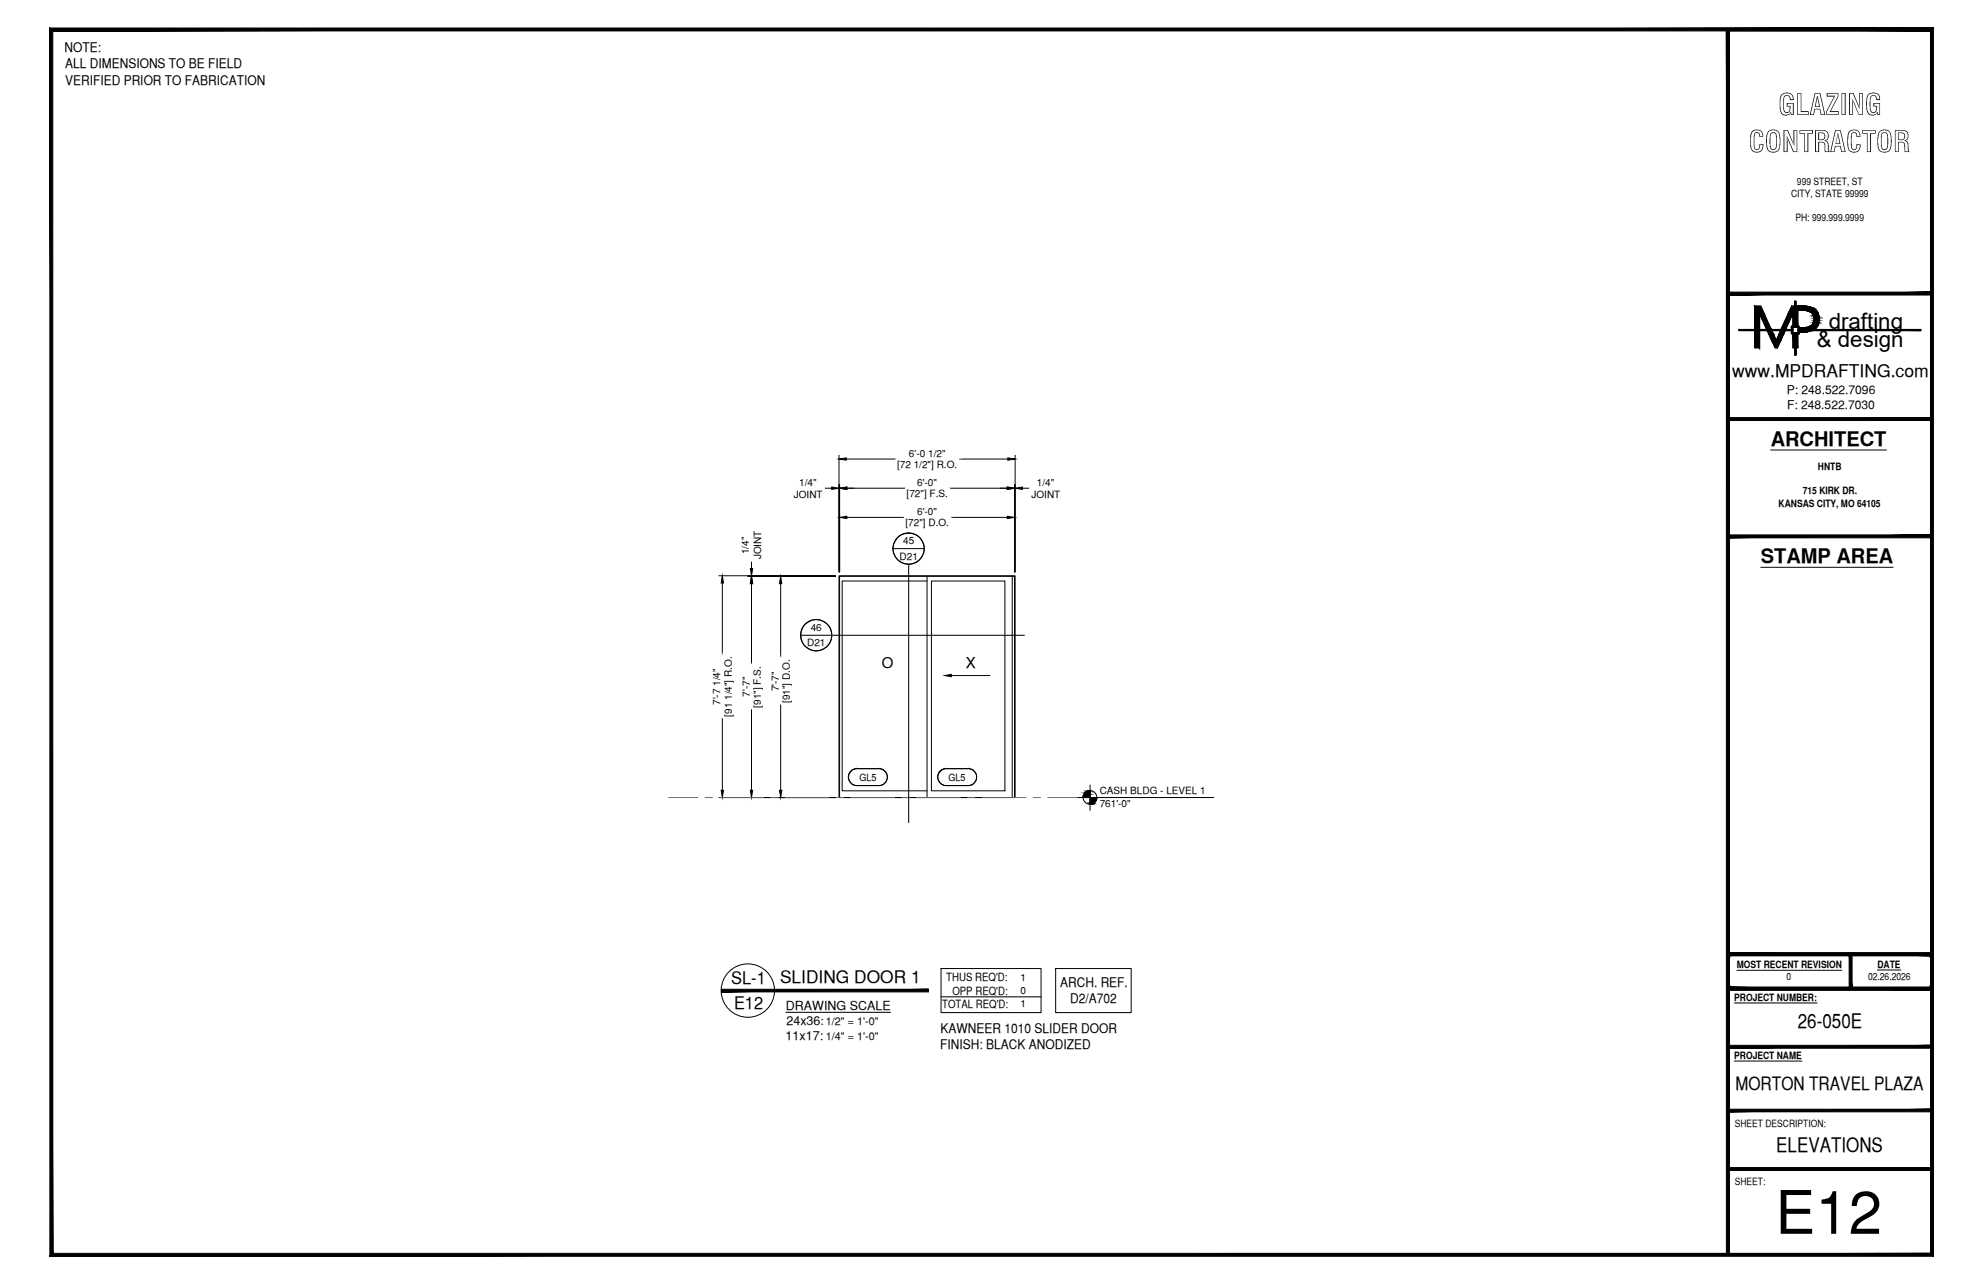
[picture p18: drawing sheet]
<svg xmlns="http://www.w3.org/2000/svg" width="432mm" height="279mm" viewBox="0 0 432 279" stroke-linecap="round" stroke-linejoin="round" font-family="sans-serif">
<defs><g id="words">
<text font-size="13.1" x="386.6" y="268.5">E12</text>
<g font-size="6.3">
<text x="387.2" y="25">GLAZING</text>
<text x="380.8" y="33.1">CONTRACTOR</text>
</g>
<g font-size="4.9">
<text x="398.2" y="71.5">drafting</text>
<text x="395.6" y="75.5">&amp; design</text>
</g>
<g font-size="4.4">
<text x="385.6" y="97">ARCHITECT</text>
<text x="383.4" y="122.5">STAMP AREA</text>
<text x="391.5" y="223.7">26-050E</text>
<text x="386.8" y="250.7">ELEVATIONS</text>
</g>
<text font-size="4" x="377.9" y="237.2">MORTON TRAVEL PLAZA</text>
<g font-size="3.8">
<text x="377.2" y="82">www.MPDRAFTING.com</text>
<text x="159.2" y="214.2">SL-1</text>
<text x="169.9" y="214">SLIDING DOOR 1</text>
<text x="159.8" y="219.5">E12</text>
</g>
<g font-size="3.3">
<text x="192" y="145.4">O</text>
<text x="210.3" y="145.4">X</text>
</g>
<g font-size="2.9">
<text x="14" y="11.2">NOTE:</text>
<text x="14.2" y="14.8">ALL DIMENSIONS TO BE FIELD</text>
<text x="14.2" y="18.4">VERIFIED PRIOR TO FABRICATION</text>
<text x="230.8" y="214.8">ARCH. REF.</text>
<text x="233" y="218.2">D2/A702</text>
<text x="204.8" y="224.8">KAWNEER 1010 SLIDER DOOR</text>
<text x="204.7" y="228.3">FINISH: BLACK ANODIZED</text>
</g>
<g font-size="2.7">
<text x="171.1" y="219.7">DRAWING SCALE</text>
<text x="171.1" y="226.3">11x17:</text>
<text x="171.3" y="223">24x36:</text>
</g>
<g font-size="2.6">
<text x="389.1" y="85.8">P: 248.522.7096</text>
<text x="389.1" y="89">F: 248.522.7030</text>
</g>
<g font-size="2.5">
<text x="206.1" y="213.6">THUS REQ'D:</text>
<text x="205.2" y="219.3">TOTAL REQ'D:</text>
<text x="207.4" y="216.5">OPP REQ'D:</text>
</g>
<g font-size="2.4">
<text x="179.8" y="223.1">1/2&quot; = 1'-0&quot;</text>
<text x="179.8" y="226.3">1/4&quot; = 1'-0&quot;</text>
</g>
<g font-size="2.2">
<text x="391.3" y="40.2">999 STREET, ST</text>
<text x="390" y="42.9">CITY, STATE 99999</text>
<text x="391" y="48.2">PH: 999.999.9999</text>
<text x="195.3" y="101.9">[72 1/2&quot;] R.O.</text>
<text x="197.9" y="99.4">6'-0 1/2&quot;</text>
<text x="174.1" y="105.7">1/4&quot;</text>
<text x="199.7" y="105.8">6'-0&quot;</text>
<text x="225.8" y="105.7">1/4&quot;</text>
<text x="392.6" y="107.6">715 KIRK DR.</text>
<text x="395.9" y="102.3">HNTB</text>
<text x="172.8" y="108.3">JOINT</text>
<text x="197.4" y="108.2">[72&quot;] F.S.</text>
<text x="199.7" y="112.1">6'-0&quot;</text>
<text x="224.6" y="108.3">JOINT</text>
<text x="387.3" y="110.2">KANSAS CITY, MO 64105</text>
<text x="196.7" y="118.4">45</text>
<text x="197.2" y="114.6">[72&quot;] D.O.</text>
<text x="163.1" y="120.6" transform="rotate(-90 163.1 120.6)">1/4&quot;</text>
<text x="165.7" y="121.7" transform="rotate(-90 165.7 121.7)">JOINT</text>
<text x="195.9" y="121.8">D21</text>
<text x="176.5" y="137.3">46</text>
<text x="175.8" y="140.6">D21</text>
<text x="156.8" y="153.4" transform="rotate(-90 156.8 153.4)">7'-7 1/4&quot;</text>
<text x="159.3" y="156" transform="rotate(-90 159.3 156)">[91 1/4&quot;] R.O.</text>
<text x="163.3" y="151.6" transform="rotate(-90 163.3 151.6)">7'-7&quot;</text>
<text x="165.7" y="154" transform="rotate(-90 165.7 154)">[91&quot;] F.S.</text>
<text x="169.6" y="150.4" transform="rotate(-90 169.6 150.4)">7'-7&quot;</text>
<text x="172" y="153" transform="rotate(-90 172 153)">[91&quot;] D.O.</text>
<text x="187.1" y="169.9">GL5</text>
<text x="206.6" y="169.9">GL5</text>
<text x="239.5" y="172.8">CASH BLDG - LEVEL 1</text>
<text x="239.5" y="175.5">761'-0&quot;</text>
<text x="222.2" y="213.4">1</text>
<text x="378.2" y="210.6">MOST RECENT REVISION</text>
<text x="389" y="213.3">0</text>
<text x="406.8" y="213.2">02.26.2026</text>
<text x="408.8" y="210.6">DATE</text>
<text x="222.2" y="216.3">0</text>
<text x="222.2" y="219.1">1</text>
<text x="377.6" y="217.8">PROJECT NUMBER:</text>
<text x="377.6" y="230.4">PROJECT NAME</text>
<text x="377.8" y="245.2">SHEET DESCRIPTION:</text>
<text x="377.8" y="257.9">SHEET:</text>
</g>
</g></defs>
<!-- layer: COMPONENTS -->
<path d="M182.8 125.4h38.1v48.1h-38.1zM201.9 126.4h-18.5v45.7h18.5M201.9 125.4v48.1M202.8 126.4h16v45.7h-16zM220.4 125.4v48.1" fill="none" stroke="#000" stroke-width=".22"/>
<!-- layer: TEXT -->
<path d="M205.7 147l1.4-.3v.6z" fill="#000" stroke="#000" stroke-width=".22"/>
<path d="M207.1 147h8.5" fill="none" stroke="#000" stroke-width=".22"/>
<!-- layer: ROUGH OPENING -->
<path d="M182.7 125.3h38.3v48.2h-38.3z" fill="none" stroke="#000" stroke-width=".22"/>
<!-- layer: DIM -->
<g fill="none" stroke="#000" stroke-width=".22">
<path d="M182.7 99.1v25.4M184.3 99.9h10.8M208.7 99.9h10.8M221 99.1v25.4M179.5 106.2h1.6M182.7 106.2h.1M182.8 105.4v19.1M184.4 106.2h12.8M184.4 112.6h12.5M206.6 106.2h12.7M206.9 112.6h12.4M220.9 105.4v19.1"/>
<path d="M220.9 106.2h.1M222.6 106.2h1.6M156.5 125.3h25.4M157.3 126.9v15.7M162.9 125.4h19M163.6 122.1v1.6M163.6 125.3v.1M163.6 127v17.8M170 127v16.3M157.3 156.2v15.8M163.6 154.2v17.8M170 153.2v18.8"/>
<path d="M156.5 173.5h25.4"/>
</g>
<g fill="#000" stroke="#000" stroke-width=".22">
<path d="M182.7 99.9l1.6-.3v.5zM219.5 99.6l1.5 .3-1.5 .2zM181.1 106l1.6 .2-1.6 .3zM182.8 106.2l1.6-.2v.5zM182.8 112.6l1.6-.3v.5zM219.3 106l1.6 .2-1.6 .3zM219.3 112.3l1.6 .3-1.6 .2zM221 106.2l1.6-.2v.5zM157.3 125.3l.2 1.6h-.5zM163.6 125.4l.3 1.6h-.5zM163.4 123.7h.5l-.3 1.6zM170 125.4l.2 1.6h-.5z"/>
<path d="M157 172h.5l-.2 1.5zM163.4 172h.5l-.3 1.5zM169.7 172h.5l-.2 1.5z"/>
</g>
<g fill="#fff" stroke="#fff" stroke-width=".22">
<path d="M154.9 145.2v8.5h2.4zM154.9 145.2h2.4v8.5z"/>
<path d="M157.3 142.6v13.6h2.8zM157.3 142.6h2.8v13.6z"/>
<path d="M161.3 147v5h2.3zM161.3 147h2.3v5z"/>
<path d="M163.6 144.8v9.4h2.9zM163.6 144.8h2.9v9.4z"/>
<path d="M161.1 115.1v7h5.1zM161.1 115.1h5.1v7z"/>
<path d="M167.6 145.8v4.9h2.4zM167.6 145.8h2.4v4.9z"/>
<path d="M170 143.3v9.9h2.8zM170 143.3h2.8v9.9z"/>
<path d="M197.6 97.5v2.4l8.6-2.4zM197.6 99.9l8.6-2.4v2.4z"/>
<path d="M195.1 99.9v2.8l13.6-2.8zM195.1 102.7l13.6-2.8v2.8z"/>
<path d="M199.4 103.8v2.4l4.9-2.4zM199.4 106.2l4.9-2.4v2.4z"/>
<path d="M197.2 106.2v2.9l9.4-2.9zM197.2 109.1l9.4-2.9v2.9z"/>
<path d="M224.2 103.7v5.1l7.1-5.1zM224.2 108.8l7.1-5.1v5.1z"/>
<path d="M172.5 103.7v5.1l7-5.1zM172.5 108.8l7-5.1v5.1z"/>
<path d="M199.4 110.2v2.4l4.9-2.4zM199.4 112.6l4.9-2.4v2.4z"/>
<path d="M196.9 112.6v2.8l10-2.8zM196.9 115.4l10-2.8v2.8z"/>
</g>
<!-- layer: SYMBOLS -->
<g fill="#000" stroke="#000" stroke-width=".22">
<path d="M237 172.1h.4zM237.4 174.9h.5z"/>
<path d="M237 172.1h.4zM236.8 172.1h.6z"/>
<path d="M236.8 172.1l.6 .2v-.2zM236.6 172.3l.2-.2 .6 .2z"/>
<path d="M236.6 172.3l.8 .1v-.1zM236.3 172.4l.3-.1 .8 .1z"/>
<path d="M236.3 172.4l1.1 .2v-.2zM236.3 172.4l1.1 .2h-1.2z"/>
<path d="M236.2 172.6l1.2 .2v-.2zM236.2 172.6l1.2 .2h-1.4z"/>
<path d="M236 172.8l1.4 .2v-.2zM236 172.8l1.4 .2h-1.5z"/>
<path d="M235.9 173l1.5 .3v-.3zM235.9 173l1.5 .3h-1.6z"/>
<path d="M235.8 173.3l1.6 .2v-.2zM235.8 173.3l1.6 .2h-1.6z"/>
<path d="M237.4 174.9l.2 .1zM237.4 175h.2z"/>
<path d="M237.4 174.9h.7zM237.4 174.9h.5z"/>
<path d="M237.4 174.7l.7 .2 .2-.2zM237.4 174.7l.7 .2h-.7z"/>
<path d="M237.4 174.5l.9 .2 .1-.2zM237.4 174.5l.9 .2h-.9z"/>
<path d="M237.4 174.3l1 .2 .2-.2zM237.4 174.3l1 .2h-1z"/>
<path d="M237.4 174.1l1.2 .2 .2-.2zM237.4 174.1l1.2 .2h-1.2z"/>
<path d="M237.4 173.5l1.4 .3v-.3zM237.4 173.5l1.4 .3h-1.4z"/>
<path d="M237.4 173.8l1.4 .3v-.3zM237.4 173.8l1.4 .3h-1.4z"/>
<path d="M157.1 215.3v.5l45.1-.5zM157.1 215.8l45.1-.5v.5z"/>
</g>
<g fill="none" stroke="#000" stroke-width=".22">
<path d="M194.4 119.4h6.9M174.4 138.2h48.7M197.9 122.8v56.2M185.2 168l.5-.5 .9-.2h4.8a1.84 1.84 0 0 1 1.8 1.8 1.84 1.84 0 0 1-1.8 1.8h-4.8a1.81 1.81 0 0 1-1.6-1 1.81 1.81 0 0 1 .2-1.9zM186.6 167.2a1.87 1.87 0 0 0-1.9 1.9 1.87 1.87 0 0 0 1.9 1.8M186.6 167.3h4.8M186.6 170.9h4.8M191.4 167.2a1.87 1.87 0 0 1 1.8 1.9 1.87 1.87 0 0 1-1.8 1.8M204.7 168l.5-.5 .9-.2h4.7a1.84 1.84 0 0 1 1.9 1.8 1.84 1.84 0 0 1-1.9 1.8h-4.7a1.81 1.81 0 0 1-1.7-1 1.81 1.81 0 0 1 .3-1.9zM206 167.2a1.87 1.87 0 0 0-1.8 1.9 1.87 1.87 0 0 0 1.8 1.8M206.1 167.3h4.7M206.1 170.9h4.7"/>
<path d="M210.8 167.2a1.87 1.87 0 0 1 1.9 1.9 1.87 1.87 0 0 1-1.9 1.8M234.6 173.5h29.7M237.4 170.8v5.5M204.9 210.8h21.8v9.5h-21.8zM204.9 216.9h21.8"/>
<circle cx="197.8" cy="119.3" r="3.4"/>
<circle cx="197.9" cy="119.4" r="3.4"/>
<circle cx="177.7" cy="138.2" r="3.4"/>
<circle cx="177.8" cy="138.2" r="3.4"/>
<circle cx="237.3" cy="173.5" r="1.49"/>
<circle cx="162.8" cy="215.6" r="5.8"/>
</g>
<!-- layer: GRID LINES -->
<g fill="none" stroke="#6c6c6c" stroke-width=".22">
<path d="M145.6 173.5h6.4M153.5 173.5h1.6M156.7 173.5h9.5M167.8 173.5h1.6M171 173.5h9.5M182.1 173.5h1.6M185.3 173.5h9.5M196.4 173.5h1.6M199.6 173.5h9.5M210.7 173.5h1.6M213.9 173.5h9.5M225 173.5h1.6"/>
<path d="M228.2 173.5h6.4"/>
</g>
<!-- layer: MEDIUM_2 -->
<path d="M171.1 220.3h22.8" fill="none" stroke="#000" stroke-width=".22"/>
<!-- layer: NOTES -->
<path d="M229.9 210.8h16.4v9.5h-16.4z" fill="none" stroke="#000" stroke-width=".22"/>
<!-- layer: SYMBOLS -->
<path d="M197.9 116l.9 .1M177.7 134.8l.9 .1M186.3 170.9h5.4h-5.1h4.8M191.4 167.3h-5.1h5.4M205.7 170.9h5.4h-5h4.7M210.8 167.3h-5.1h5.4" fill="none" stroke="#fff" stroke-width=".22"/>
<g fill="#fff" stroke="#fff" stroke-width=".22">
<path d="M185.7 167.5l.6-.2h5.4zM185.7 167.5h6.6l-.6-.2zM185.7 167.5h6.6l-7.1 .5zM185.2 168h7.6l-.5-.5zM185.2 168h7.6l-8 .5zM184.8 168.5h8.3l-.3-.5zM184.8 168.5h8.3l-8.3 .6zM184.8 169.1h8.4l-.1-.6zM184.8 169.1h8.4l-8.4 .6zM184.8 169.7h8.3l.1-.6zM184.8 169.7h8.3l-7.9 .6zM185.2 170.3h7.6l.3-.6zM185.2 170.3h7.6l-7.1 .5zM185.7 170.8h6.6l.5-.5zM185.7 170.8h6.6l-6 .1zM186.3 170.9h5.4l.6-.1z"/>
<path d="M205.2 167.5l.5-.2h5.4zM205.2 167.5h6.6l-.7-.2zM204.7 168l.5-.5h6.6zM204.7 168h7.5l-.4-.5zM204.7 168h7.5l-7.9 .5zM204.3 168.5h8.3l-.4-.5zM204.3 168.5h8.3l-8.4 .6zM204.2 169.1h8.5l-.1-.6zM204.2 169.1h8.5l-8.4 .6zM204.3 169.7h8.3l.1-.6zM204.3 169.7h8.3l-7.9 .6zM204.7 170.3h7.5l.4-.6zM204.7 170.3h7.5l-7 .5zM205.2 170.8h6.6l.4-.5zM205.2 170.8h6.6l-6.1 .1zM205.7 170.9h5.4l.7-.1z"/>
<path d="M196.2 122.4l1.7 .4zM196.2 122.4l2.6 .3-.9 .1zM195.5 121.8l.7 .6 2.6 .3zM195.5 121.8l4.1 .6-.8 .3zM194.9 121.1l.6 .7 4.1 .6zM194.9 121.1l5.4 .7-.7 .6zM194.6 120.3l.3 .8 5.4 .7zM194.6 120.3l6.2 .8-.5 .7zM194.4 119.4l.2 .9 6.2 .8zM194.4 119.4l6.8 .9-.4 .8zM194.6 118.5l-.2 .9 6.8 .9zM194.6 118.5l6.7 .9-.1 .9zM194.9 117.7l-.3 .8 6.7 .9zM194.9 117.7l6.3 .8 .1 .9zM195.5 117l-.6 .7 6.3 .8zM195.5 117l5.3 .7 .4 .8zM195.5 117l5.3 .7-4.6-1.2zM196.2 116.5l4.1 .5 .5 .7zM196.2 116.5l4.1 .5-3.3-.9zM197 116.1l2.6 .4 .7 .5zM197 116.1l2.6 .4-1.7-.5zM197.9 116l1.7 .5z"/>
<path d="M176.1 141.2l.7 .3 .9 .2zM176.1 141.2l2.5 .3-.9 .2zM175.3 140.7l.8 .5 2.5 .3zM175.3 140.7l4.2 .5-.9 .3zM174.8 140l.5 .7 4.2 .5zM174.8 140l5.3 .7-.6 .5zM174.5 139.1l.3 .9 5.3 .7zM174.5 139.1l6.2 .9-.6 .7zM174.4 138.2l.1 .9 6.2 .9zM174.4 138.2l6.6 .9-.3 .9zM174.5 137.4l-.1 .8 6.6 .9zM174.5 137.4l6.7 .8-.2 .9zM174.8 136.5l-.3 .9 6.7 .8zM174.8 136.5l6.2 .9 .2 .8zM175.3 135.8l-.5 .7 6.2 .9zM175.3 135.8l5.4 .7 .3 .9zM175.3 135.8l5.4 .7-4.6-1.2zM176.1 135.3l4 .5 .6 .7zM176.1 135.3l4 .5-3.3-.9zM176.8 134.9l2.7 .4 .6 .5zM176.8 134.9l2.7 .4-1.8-.5zM177.7 134.8l.9 .1 .9 .4z"/>
</g>
<!-- layer: TITLE BLOCK -->
<g fill="#000" stroke="#000" stroke-width=".22">
<path d="M393.1 71.3h2.4zM394.3 68h1.6z"/>
<path d="M376.3 6.5v.2h44.1zM376.3 6.5h44.3l-.2 .2z"/>
<path d="M375.9 6.4l.7 266.6v-266.6zM375.9 6.4l.7 266.6h-.7z"/>
<path d="M420.6 6.5l-.2 .2 .2 234.9zM420.4 6.7l.2 234.9h-.2z"/>
<path d="M421 6.1l-.6 .6 .6 266.7zM420.4 6.7l.6 266.7-.6-.7zM10.9 273.4h410.1l-.6-.7zM10.9 273.4l.6-.7h408.9zM10.9 6.1v267.3l.6-.7zM10.9 6.1l.6 .6v266zM10.9 6.1l.6 .6 409.5-.6zM11.5 6.7l409.5-.6-.6 .6z"/>
<path d="M382.1 68.3h1.1zM382.1 68.3h1.1z"/>
<path d="M382.1 68.3l1.1 3.3v-3.3zM382.1 68.3l1.1 3.3h-1.1z"/>
<path d="M382.1 72.1l1.1 3.6v-3.6zM382.1 72.1l1.1 3.6h-1.1z"/>
<path d="M382.1 66.6l2.1 1.7-.8-1.7zM382.1 66.6l2.1 1.7h-2.1z"/>
<path d="M383.2 68.3h1zM383.2 68.3h1z"/>
<path d="M383.2 68.3l2.4 3.3-1.4-3.3zM383.2 68.3l2.4 3.3h-1z"/>
<path d="M384.9 72.1l1.3 .7-.3-.7zM384.9 72.1l1.3 .7h-1z"/>
<path d="M385.2 72.8l1.6 1.2-.6-1.2zM385.2 72.8l1.6 1.2h-1z"/>
<path d="M385.8 74l1.2 1.7 .8-1.7zM385.8 74l1.2 1.7h-.5z"/>
<path d="M387.3 72.8l.5 1.2 .6-1.2zM387.3 72.8l.5 1.2h-1z"/>
<path d="M387.7 72.1l.7 .7 .3-.7zM387.7 72.1l.7 .7h-1.1z"/>
<path d="M389.4 68.3l-.5 3.3 1.5-3.3zM389.4 68.3l-.5 3.3h-1z"/>
<path d="M390.1 71.2l.3 .5v-.5zM390.1 71.2l.3 .5h-.3z"/>
<path d="M378.7 71.7l11.7 .2v-.2zM378.7 71.7l11.7 .2h-11.7z"/>
<path d="M390.1 71.9l.3 .5v-.5zM390.1 71.9l.3 .5h-.3z"/>
<path d="M390.1 66.6l.6 1.7v-1.7zM390.1 66.6l.6 1.7h-1.3z"/>
<path d="M390.4 68.3l.3 2.6v-2.6zM390.4 68.3l.3 2.6h-.3z"/>
<path d="M390.4 72.8l.3 2.9v-2.9zM390.4 72.8l.3 2.9h-.3z"/>
<path d="M390.8 65.5l.3 5.5v-5.5zM390.8 65.5l.3 5.5h-.3z"/>
<path d="M390.8 72.6l.3 4.7v-4.7zM390.8 72.6l.3 4.7h-.3z"/>
<path d="M391.2 67.6l.3 3.3v-3.3zM391.2 67.6l.3 3.3h-.3z"/>
<path d="M391.2 72.8l.3 2.9v-2.9zM391.2 72.8l.3 2.9h-.3z"/>
<path d="M390.1 71l1.7 .2v-.2zM390.1 71l1.7 .2h-1.7z"/>
<path d="M391.5 71.2l.3 .5v-.5zM391.5 71.2l.3 .5h-.3z"/>
<path d="M391.5 71.9l.3 .5v-.5zM391.5 71.9l.3 .5h-.3z"/>
<path d="M390.1 72.4l1.7 .2v-.2zM390.1 72.4l1.7 .2h-1.7z"/>
<path d="M391.2 66.6l2.4 .1zM391.2 66.6l2.4 .1z"/>
<path d="M391.2 66.7l3.1 .2-.7-.2zM391.2 66.7l3.1 .2h-3.1z"/>
<path d="M391.9 72.2h1.7zM391.9 72.2l1.2 .1z"/>
<path d="M391.9 72.1l1.7 .1 .6-.1zM391.9 72.1l1.7 .1h-1.7z"/>
<path d="M391.2 66.9l3.8 .2-.7-.2zM391.2 66.9l3.8 .2h-3.8z"/>
<path d="M391.2 67.1l4.2 .3-.4-.3zM391.2 67.1l4.2 .3h-4.2z"/>
<path d="M391.2 67.4l4.3 .2-.1-.2zM391.2 67.4l4.3 .2h-4.3z"/>
<path d="M392.9 67.6h2.6zM392.9 67.6h2.6z"/>
<path d="M393.3 67.6l2.3 .1-.1-.1zM393.3 67.6l2.3 .1zM393.6 67.7h2zM393.6 67.7h2z"/>
<path d="M393.4 71.2l2.1 .1zM393.1 71.3h2.4zM393.1 71.3h2.4z"/>
<path d="M391.9 71.3l3.3 .3 .3-.3zM391.9 71.3l3.3 .3h-3.3z"/>
<path d="M393.6 67.7l2.1 .1-.1-.1zM393.6 67.7l2.1 .1z"/>
<path d="M393.8 71.2h1.8zM393.4 71.2h2.1z"/>
<path d="M394 67.8l1.9 .2-.2-.2zM394 67.8l1.9 .2h-1.6zM394.3 68h1.6z"/>
<path d="M394.1 71.1l1.5 .1 .1-.1zM393.8 71.2l.3-.1 1.5 .1z"/>
<path d="M394.2 70.9l1.5 .2 .1-.2zM394.2 70.9l1.5 .2h-1.6z"/>
<path d="M394.4 68l1.5 .2v-.2zM394.4 68l1.5 .2h-1.3z"/>
<path d="M394.4 70.9h1.5zM394.2 70.9h1.6z"/>
<path d="M394.6 68.2l1.4 .1-.1-.1zM394.6 68.2l1.4 .1h-1.3z"/>
<path d="M394.6 70.7l1.3 .2v-.2zM394.6 70.7l1.3 .2h-1.5z"/>
<path d="M394.7 68.3l1.3 .2v-.2zM394.7 68.3l1.3 .2h-1.2z"/>
<path d="M394.8 68.5l1.2 .2v-.2zM394.8 68.5l1.2 .2h-1.1zM394.9 68.7h1.1zM394.9 68.7h1.1z"/>
<path d="M394.8 70.4l1.2 .1v-.1zM394.8 70.4l1.2 .1h-1.3z"/>
<path d="M394.7 70.5l1.2 .2 .1-.2zM394.7 70.5l1.2 .2h-1.3z"/>
<path d="M394.9 68.7l1.2 .3-.1-.3zM394.9 68.7l1.2 .3h-1.1z"/>
<path d="M394.9 70.2l1.1 .2v-.2zM394.9 70.2l1.1 .2h-1.2z"/>
<path d="M395 69l1.1 .2v-.2zM395 69l1.1 .2h-1.1z"/>
<path d="M395 69.2l1.1 .2v-.2zM395 69.2l1.1 .2h-1.1z"/>
<path d="M395 69.4l1.1 .3v-.3zM395 69.4l1.1 .3h-1.1z"/>
<path d="M395 69.7l1.1 .1v-.1zM395 69.7l1.1 .1h-1.1z"/>
<path d="M395 69.8l1 .4 .1-.4zM395 69.8l1 .4h-1.1zM394.9 70.2h1.1zM394.9 70.2h1.1z"/>
<path d="M391.5 71.7l26.8 .2v-.2zM391.5 71.7l26.8 .2h-26.8z"/>
<path d="M376.3 64.2h44.3v-.6zM376.3 63.6h44.3l-44.3 .6z"/>
<path d="M376.3 91.5h44.3v-.6zM376.3 90.9h44.3l-44.3 .6z"/>
<path d="M376.3 117h44.3v-.6zM376.3 116.4h44.3l-44.3 .6z"/>
<path d="M376.3 215.1v.4l.3-.7zM376.6 214.8l44 .7h-44.3zM376.6 214.8l44 .7-.2-.7zM420.4 214.8l.2 .3v.4z"/>
<path d="M376.3 215.1v.4l.3-.7zM376.6 214.8l44 .7h-44.3zM376.6 214.8l44 .7-.2-.7zM420.4 214.8l.2 .3v.4z"/>
<path d="M376.6 208l-.3 7.1 .3-.3zM376.3 207.7l.3 .3-.3 7.1z"/>
<path d="M376.6 208l-.3 7.1 .3-.3zM376.3 207.7l.3 .3-.3 7.1z"/>
<path d="M402.7 207.6l.6 7.5v-7.5zM402.7 207.6l.6 7.5h-.6z"/>
<path d="M420.4 208v6.8l.2-7.1zM420.6 207.7v7.4l-.2-.3z"/>
<path d="M420.4 208v6.8l.2-7.1zM420.6 207.7v7.4l-.2-.3z"/>
<path d="M420.6 207.3l-.2 .7 .2-.3zM376.3 207.3h44.3l-.2 .7zM376.3 207.3l.3 .7h43.8zM376.3 207.3l.3 .7-.3-.3z"/>
<path d="M420.6 207.3l-.2 .7 .2-.3zM376.3 207.3h44.3l-.2 .7zM376.3 207.3l.3 .7h43.8zM376.3 207.3l.3 .7-.3-.3z"/>
<path d="M376.3 215.3h44.3v-.3zM376.3 215h44.3l-44.3 .3z"/>
<path d="M376.3 228.1h44.3v-.6zM376.3 227.5h44.3l-44.3 .6z"/>
<path d="M376.2 254.1v.6l44.5-.6zM376.2 254.7l44.5-.6v.6z"/>
<path d="M376.2 241.4v.5l44.5-.5zM376.2 241.9l44.5-.5v.5z"/>
<path d="M376.3 6.5v235.1h.3zM376.3 6.5h.3v235.1z"/>
</g>
<g fill="none" stroke="#000" stroke-width=".22">
<path d="M378.7 71.7h11.4v-.7h.7v-5.5h.3v5.5h.7v.7h26.5v.2h-26.5v.7h-.7v4.7h-.3v-4.7h-.7v-.7h-11.4zM382.1 72.1h1.1v3.6h-1.1zM382.1 66.6h1.3l2.2 5h-1l-1.4-3.3v3.3h-1.1zM384.9 72.1h1l.9 1.9 .9-1.9h1l-1.7 3.6h-.5zM390.1 66.6h.6v4.3h-.3v-2.6l-1.5 3.3h-1zM390.4 71.2h1.1v1.2h-1.1zM390.4 72.8h.3v2.9h-.3zM391.2 72.8h.3v2.9h-.3zM392.8 67.6l.8 .1 .7 .3M393.1 71.3h-1.2v.3h3.3M394.2 72.1h-2.3v.2h1.2M394.2 72l-1.1 .2"/>
<path d="M394.3 70.8l-1.3 .4M394.3 68l.6 .9M394.9 69.9l-.6 .9M395 68.9v1M395 67.1l.6 .5 .4 1.1M395 67.1l-1.2-.4-2.6-.1v4.3h.3v-3.3h1.4M396 70.1l-.3 .8-.5 .7M396.1 68.7v1.4M385.6 97.9h25.2M383.4 123.4h28.8M377.6 218.2h18.1M378.2 211.1h22.9"/>
<path d="M408.8 211.1h5.1M377.6 230.9h14.8"/>
</g>
<use href="#words"/>
</svg>
